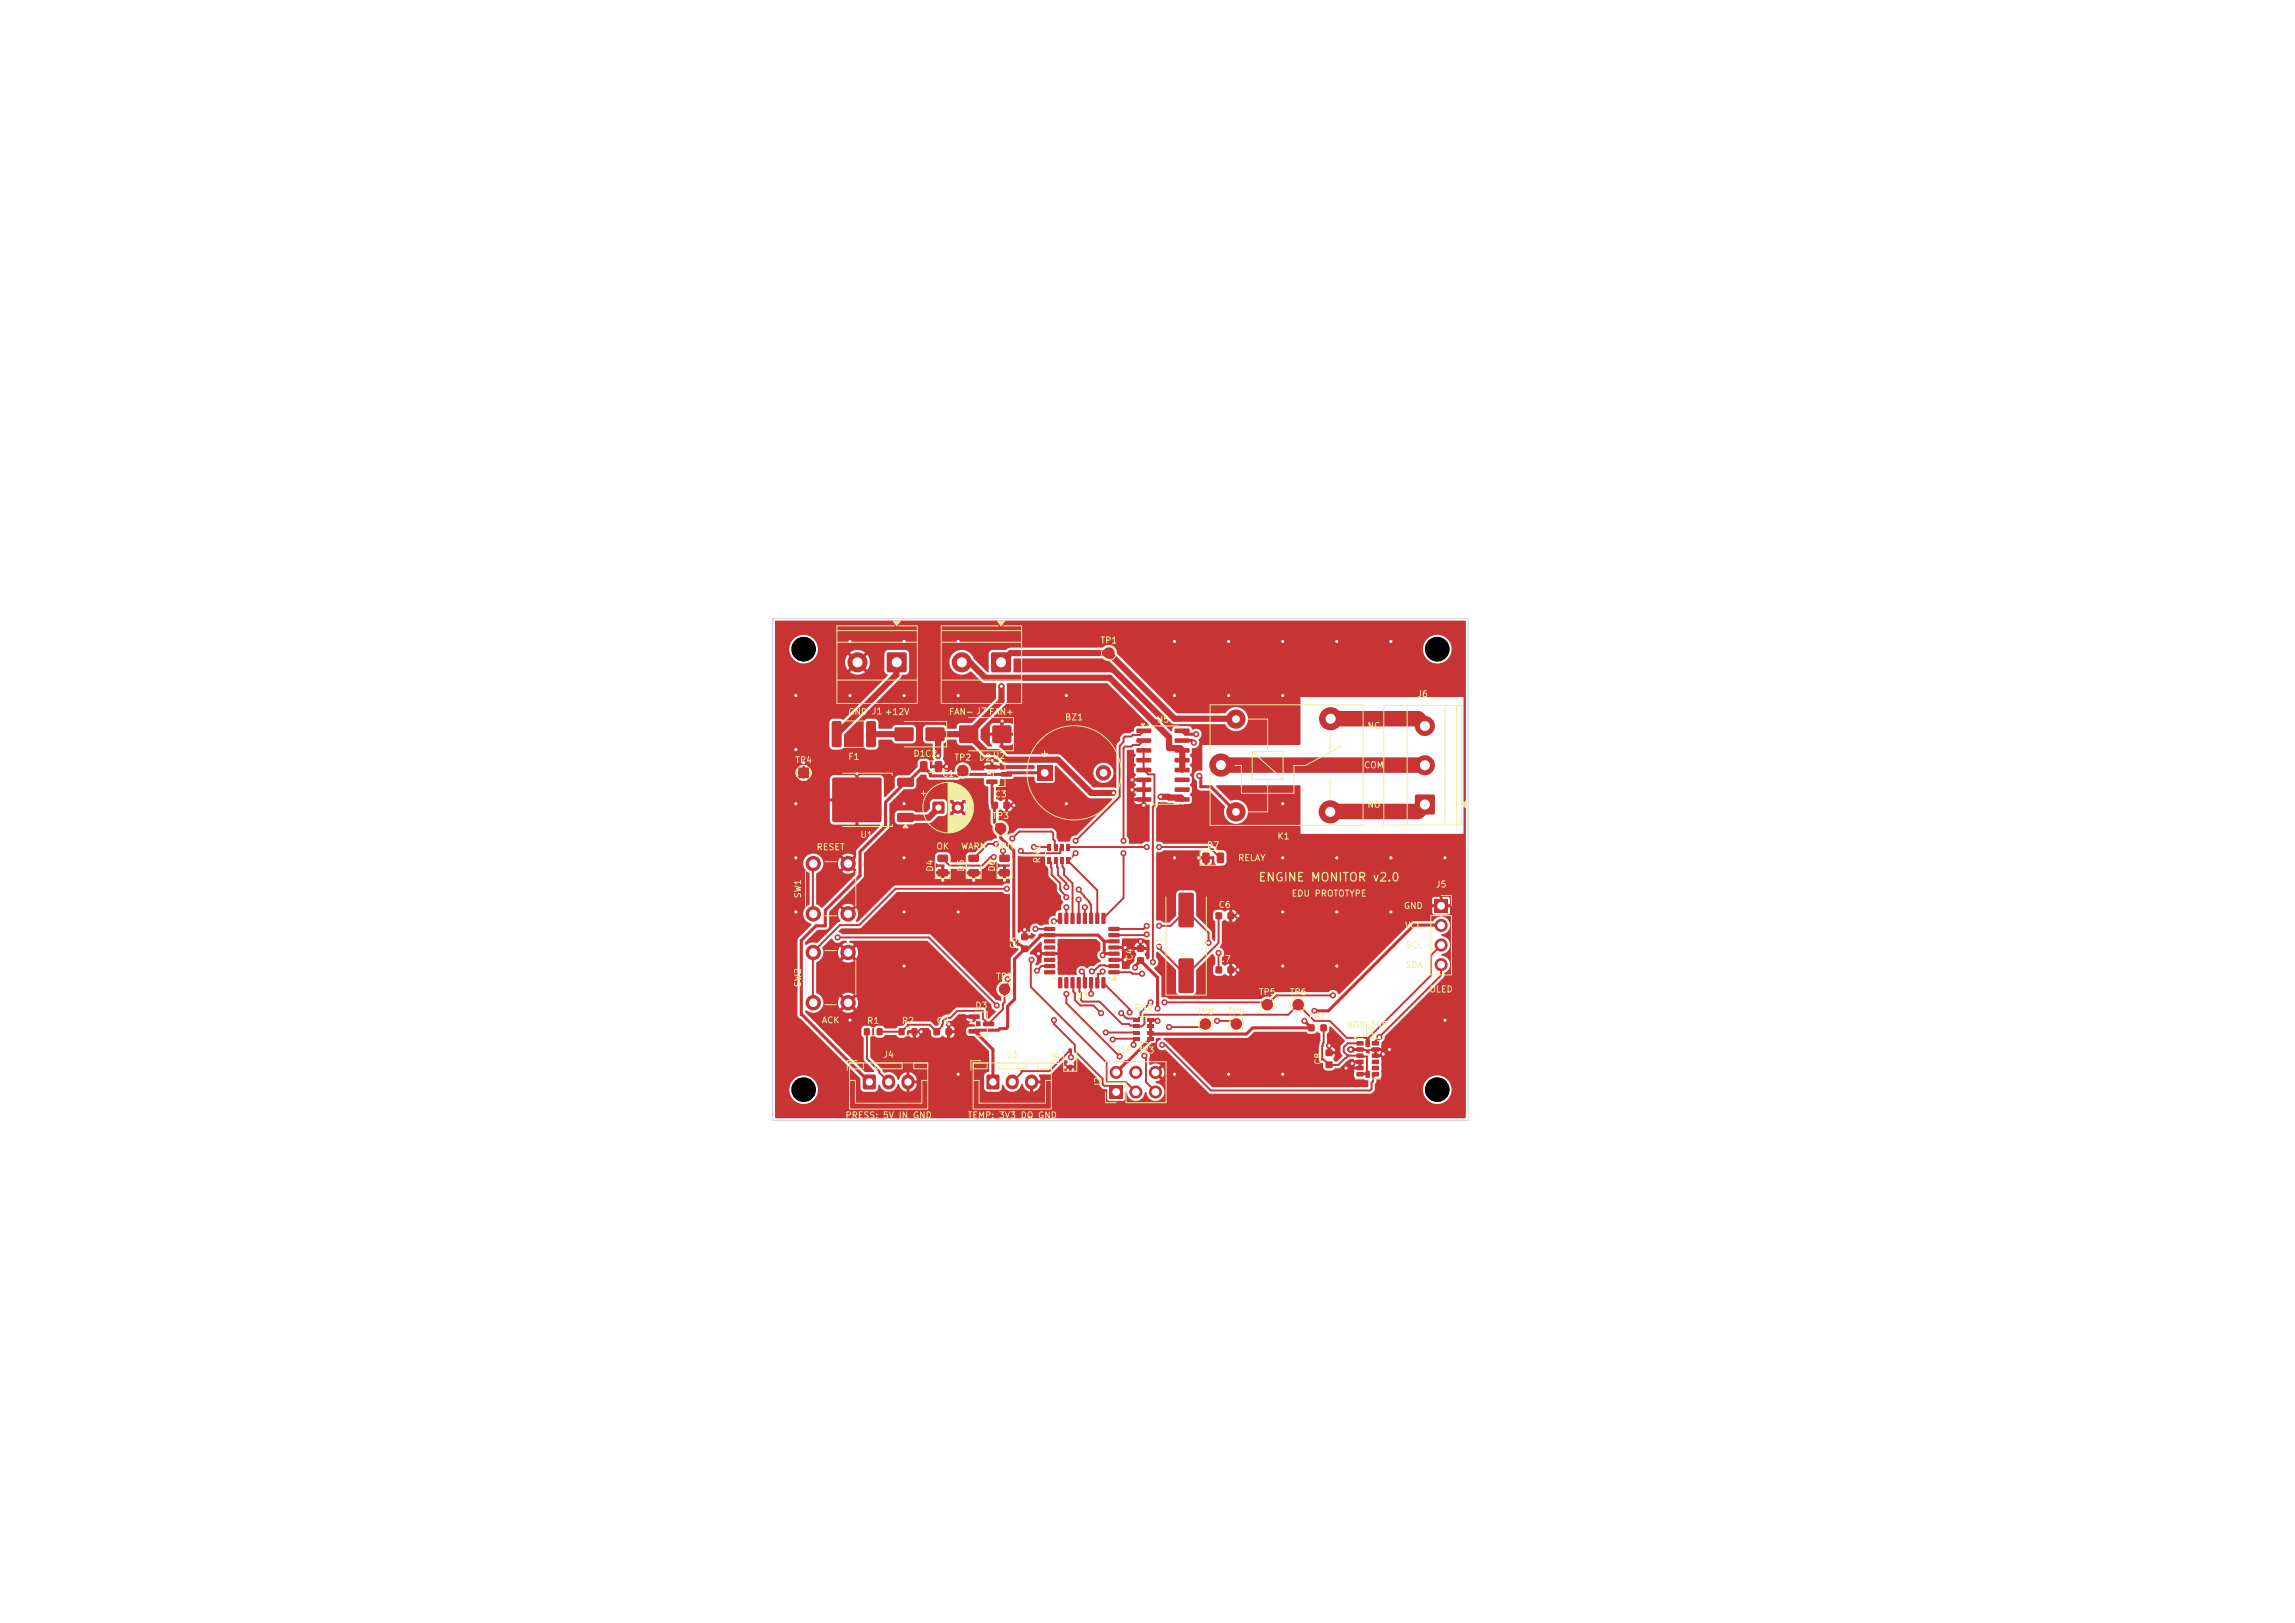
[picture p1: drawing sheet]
<svg xmlns="http://www.w3.org/2000/svg" width="297mm" height="210mm" viewBox="0 0 297 210" stroke-linecap="round" stroke-linejoin="round" font-family="sans-serif">
<defs><g id="words">
<text font-size="1.1" fill="#f2eda1" x="162.8" y="114.3">ENGINE MONITOR v2.0</text>
<text font-size="1" fill="#f2eda1" x="134.5" y="98.2">+</text>
<g font-size=".8" fill="#f2eda1">
<text x="142.3" y="83.5">TP1</text>
<text x="109.7" y="92.7">GND J1 +12V</text>
<text x="122.7" y="92.7">FAN- J7 FAN+</text>
<text x="137.8" y="93.4">BZ1</text>
<text x="149.6" y="93.7">U5</text>
<text x="176.9" y="94.5">NC</text>
<text x="183.3" y="90.4">J6</text>
<text x="102.8" y="99">TP4</text>
<text x="109.7" y="98.5">F1</text>
<text x="118.1" y="98.1">D1C2</text>
<text x="121.8" y="100.7">C1</text>
<text x="123.4" y="98.6">TP2</text>
<text x="126.6" y="98.6">D2</text>
<text x="128.4" y="98.4">U2</text>
<text x="176.4" y="99.6">COM</text>
<text x="128.3" y="106.2">TP3</text>
<text x="128.6" y="103.4">C3</text>
<text x="176.9" y="104.7">NO</text>
<text x="105.6" y="110.2">RESET</text>
<text x="111.3" y="108.6">U1</text>
<text x="121" y="112.9" transform="rotate(-90 121 112.9)">D4</text>
<text x="121.1" y="110.1">OK</text>
<text x="124.3" y="110.1">WARN</text>
<text x="125" y="112.9" transform="rotate(-90 125 112.9)">D5</text>
<text x="128.6" y="110.1">CRIT</text>
<text x="129" y="112.9" transform="rotate(-90 129 112.9)">D6</text>
<text x="134.8" y="111.8" transform="rotate(-90 134.8 111.8)">RN1</text>
<text x="156.1" y="110">D7</text>
<text x="160.1" y="111.6">RELAY</text>
<text x="165.2" y="108.8">K1</text>
<text x="103.9" y="116.3" transform="rotate(-90 103.9 116.3)">SW1</text>
<text x="157.6" y="117.7">C6</text>
<text x="167.1" y="116.2">EDU PROTOTYPE</text>
<text x="181.6" y="117.8">GND</text>
<text x="185.7" y="115">J5</text>
<text x="131.8" y="122.9" transform="rotate(-90 131.8 122.9)">C5</text>
<text x="146.8" y="124.4" transform="rotate(-90 146.8 124.4)">C4</text>
<text x="150.6" y="122.8" transform="rotate(-90 150.6 122.8)">Y1</text>
<text x="157.6" y="124.7">C7</text>
<text x="181.8" y="120.3">VCC</text>
<text x="181.8" y="125.4">SDA</text>
<text x="181.8" y="122.9">SCL</text>
<text x="103.9" y="127.8" transform="rotate(-90 103.9 127.8)">SW2</text>
<text x="126.1" y="130.7">D3</text>
<text x="128.8" y="127">TP7</text>
<text x="139.1" y="129.5">U3</text>
<text x="146.7" y="131">RN2</text>
<text x="154.8" y="131.5">TP8</text>
<text x="158.8" y="131.5">TP9</text>
<text x="162.8" y="129">TP5</text>
<text x="166.8" y="129">TP6</text>
<text x="184.9" y="128.6">OLED</text>
<text x="106.3" y="132.6">ACK</text>
<text x="112.1" y="132.7">R1</text>
<text x="114.2" y="137.1">J4</text>
<text x="116.6" y="132.7">R2</text>
<text x="121.1" y="132.7">C9</text>
<text x="130.2" y="137.1">J3</text>
<text x="137.3" y="137.9" transform="rotate(-90 137.3 137.9)">D8</text>
<text x="144.5" y="136.5">ISP 3V3</text>
<text x="169.3" y="132.2">FB1</text>
<text x="171.2" y="137.9" transform="rotate(-90 171.2 137.9)">C8</text>
<text x="174.3" y="133.2">ADXL345</text>
<text x="176.1" y="134.2">U4</text>
<text x="142.7" y="140.8" transform="rotate(-90 142.7 140.8)">J2</text>
<text x="109.3" y="144.9">PRESS: 5V IN GND</text>
<text x="125.1" y="144.9">TEMP: 3V3 DQ GND</text>
</g>
</g></defs>
<g fill="#c83434">
<path d="M119.1 98.5h.7l.2 .1 .1 1.1-.2 .2h-.6l-.2-.1-.1-1.1z"/>
<path d="M121 98.5h.7l.2 .1 .1 1.1-.2 .2h-.6l-.2-.1-.1-1.1z"/>
<path d="M116.2 105.3l.1-.1h1.8l.2 .2v.8l-.3 .2h-1.8l-.1-.3z"/>
<path d="M107.8 100.7l.1-.1h5.9l.2 .1 .1 .2v5.3l-.1 .1-.2 .1h-5.9l-.1-.1-.1-.1v-5.3z"/>
<path d="M116.2 100.7l.1-.1h1.8l.2 .3v.8l-.3 .1h-1.8l-.1-.2z"/>
<path d="M135.5 111h.5v.8h-.5z"/>
<path d="M136.4 111h.4v.8h-.4z"/>
<path d="M137.2 111h.4v.8h-.4z"/>
<path d="M137.9 111h.6v.8h-.6z"/>
<path d="M137.9 109.2h.6v.8h-.6z"/>
<path d="M137.2 109.2h.4v.8h-.4z"/>
<path d="M136.4 109.2h.4v.8h-.4z"/>
<path d="M135.5 109.2h.5v.8h-.5z"/>
<path d="M128.5 93.9h.1h2h.2l.1 .2v1.8l-.1 .2-.2 .1h-2l-.1-.1-.1-.2v-1.8z"/>
<path d="M124.2 93.9h.1h2h.2l.1 .2v1.8l-.1 .2-.2 .1h-2l-.1-.1-.1-.2v-1.8z"/>
<path d="M185.7 116.4h1.6v1.7h-1.6z"/>
<path d="M127.7 139.1l.2-.1 1.4 .1v.2v1.4v.2l-.2 .1-1.4-.1-.1-.2v-1.4z"/>
<circle cx="156" cy="132.5" r=".75"/>
<circle cx="129.5" cy="107.2" r=".75"/>
<circle cx="186.5" cy="119.7" r=".85"/>
<circle cx="186.5" cy="122.3" r=".85"/>
<circle cx="186.5" cy="124.8" r=".85"/>
</g>
<path d="M131 139.9v.2M133.5 139.9v.2" fill="none" stroke="#c83434" stroke-width="1.7"/>
<g fill="#c83434">
<path d="M111.8 133.1h.7v.8h-.7z"/>
<path d="M113.5 133.1h.7v.8h-.7z"/>
<path d="M134.2 99h2v2h-2z"/>
<path d="M147.1 94.3h1.8l.1 .1v.4l-.1 .1-1.8-.1-.1-.1z"/>
<path d="M147.1 95.6l1.8-.1 .1 .2v.3l-.1 .1h-1.8l-.1-.1z"/>
<path d="M147.1 96.8h1.8l.1 .1v.4l-.1 .1h-1.8l-.1-.2z"/>
<path d="M147.1 98.1h1.8l.1 .1v.4l-.1 .1h-1.8l-.1-.2z"/>
<path d="M147.1 99.4l1.8-.1 .1 .2v.3l-.1 .1h-1.8l-.1-.1z"/>
<path d="M147.1 100.6h1.8l.1 .2v.3l-.1 .1h-1.8l-.1-.1z"/>
<path d="M147.1 101.9h1.8l.1 .1v.4l-.1 .1h-1.8l-.1-.2z"/>
<path d="M147.1 103.2h1.8l.1 .1v.4h-.1h-1.8l-.1-.1z"/>
<path d="M152 103.2h1.9v.1v.4h-.1h-1.7l-.1-.1z"/>
<path d="M152 101.9h1.9v.1v.4l-.1 .1h-1.7l-.1-.2z"/>
<path d="M152 100.6h1.9v.2v.3l-.1 .1h-1.7l-.1-.1z"/>
<path d="M152 99.4l1.9-.1v.2v.3l-.1 .1h-1.7l-.1-.1z"/>
<path d="M152 98.1h1.9v.1v.4l-.1 .1h-1.7l-.1-.2z"/>
<path d="M152 96.8h1.9v.1v.4l-.1 .1h-1.7l-.1-.2z"/>
<path d="M152 95.6l1.9-.1v.2v.3l-.1 .1h-1.7l-.1-.1z"/>
<path d="M152 94.3h1.9v.1v.4l-.1 .1-1.7-.1-.1-.1z"/>
<path d="M152.6 124.1l.2-.1h1.5l.2 .2v4.1l-.2 .2h-1.5l-.3-.2v-4z"/>
<path d="M152.6 115.6l.2-.1h1.5l.2 .2v4.1l-.2 .2h-1.5l-.3-.2v-4z"/>
<path d="M116.3 133.1h.7v.8h-.7z"/>
<path d="M118 133.1h.7v.8h-.7z"/>
<path d="M129.4 112.5h1.1l.2 .2v.6l-.2 .1h-1l-.2-.2z"/>
<path d="M129.4 110.6h1.1l.2 .2v.6l-.2 .2-1-.1-.2-.2z"/>
<path d="M120.7 103.8l.2-.1 1.3 .1v.2v1.2l-.2 .1-1.3-.1-.1-.1z"/>
<path d="M157.3 118.1l.2-.1 .6 .1 .1 .2-.1 .6-.2 .1-.6-.1v-.1z"/>
<path d="M158.9 118.1l.1-.1 .7 .1v.2v.6l-.2 .1-.6-.1-.1-.1z"/>
<path d="M138.3 137.8h.4v.5h-.4z"/>
<path d="M138.3 135.7h.4v.5h-.4z"/>
<path d="M121.4 112.5h1.1l.2 .2v.6l-.2 .1h-1l-.2-.2z"/>
<path d="M121.4 110.6h1.1l.2 .2v.6l-.2 .2-1-.1-.2-.2z"/>
<path d="M119.8 94.2l.2-.1h2l.2 .1v.2v1.4l-.2 .1h-2l-.2-.1-.1-.1z"/>
<path d="M115.8 94.2l.2-.1h2l.2 .1v.2v1.4l-.2 .1h-2l-.2-.1v-.1z"/>
<path d="M146.7 131.8h.8v.5h-.8z"/>
<path d="M146.7 132.6h.8v.4h-.8z"/>
<path d="M146.7 133.4h.8v.4h-.8z"/>
<path d="M146.7 134.2h.8v.5h-.8z"/>
<path d="M148.5 134.2h.8v.5h-.8z"/>
<path d="M148.5 133.4h.8v.4h-.8z"/>
<path d="M148.5 132.6h.8v.4h-.8z"/>
<path d="M148.5 131.8h.8v.5h-.8z"/>
<path d="M132.2 122.4l.2-.1 .6 .1 .1 .2-.1 .6h-.2h-.6l-.1-.2z"/>
<path d="M132.2 120.8h.2h.6l.1 .2-.1 .6-.2 .1-.6-.1-.1-.1z"/>
<path d="M128.3 103.8l.2-.1 .6 .1 .1 .2-.1 .6-.2 .1-.6-.1v-.1z"/>
<path d="M129.9 103.8l.2-.1 .6 .1v.2v.6l-.2 .1-.6-.1-.1-.1z"/>
<path d="M175.6 134.7h.8l.1 .2v.3l-.2 .1h-.7l-.1-.1z"/>
<path d="M175.6 135.5h.8l.1 .2v.3l-.2 .1h-.7l-.1-.1z"/>
<path d="M175.6 136.3h.8l.1 .2v.3l-.2 .1h-.7l-.1-.1z"/>
<path d="M175.6 137.1h.8l.1 .2v.3l-.2 .1h-.7l-.1-.1z"/>
<path d="M175.6 137.9h.8l.1 .2v.3l-.2 .1h-.7l-.1-.1z"/>
<path d="M175.6 138.7h.8l.1 .2v.3l-.2 .1h-.7l-.1-.1z"/>
<path d="M176.7 138.6l.4-.1 .2 .1v.7l-.1 .2h-.4l-.1-.1z"/>
<path d="M177.6 138.7h.8l.1 .2v.3l-.2 .1h-.7l-.1-.1z"/>
<path d="M177.6 137.9h.8l.1 .2v.3l-.2 .1h-.7l-.1-.1z"/>
<path d="M177.6 137.1h.8l.1 .2v.3l-.2 .1h-.7l-.1-.1z"/>
<path d="M177.6 136.3h.8l.1 .2v.3l-.2 .1h-.7l-.1-.1z"/>
<path d="M177.6 135.5h.8l.1 .2v.3l-.2 .1h-.7l-.1-.1z"/>
<path d="M177.6 134.7h.8l.1 .2v.3l-.2 .1h-.7l-.1-.1z"/>
<path d="M176.7 134.6l.4-.1 .2 .1v.7l-.1 .2h-.4l-.1-.1z"/>
<path d="M114.8 84.5l.2-.1h2.1l.2 .1 .1 .2v2.1l-.1 .1-.2 .1h-2.1l-.2-.1-.1-.1v-2.1z"/>
<path d="M125.4 131.3h1.3l.1 .1v.4l-.2 .1-1.2-.1-.1-.1z"/>
<path d="M125.4 133.2h1.3l.1 .1v.4l-.2 .1-1.2-.1-.1-.1z"/>
<path d="M127.2 132.2h1.4l.1 .2v.3l-.2 .1h-1.2l-.1-.1z"/>
<path d="M171.6 137.4l.1-.1 .7 .1 .1 .2-.1 .6h-.2h-.6l-.1-.2z"/>
<path d="M171.6 135.8h.1h.7l.1 .2-.1 .6-.2 .1-.6-.1-.1-.1z"/>
<path d="M127.7 99h1.3l.1 .1v.4l-.2 .1-1.2-.1-.1-.1z"/>
<path d="M127.7 100.9h1.3l.1 .1v.4l-.2 .1-1.2-.1-.1-.1z"/>
<path d="M129.5 99.9h1.4l.1 .2v.3l-.2 .1h-1.2l-.1-.1z"/>
<path d="M157.3 125.1l.2-.1 .6 .1 .1 .2-.1 .6-.2 .1-.6-.1v-.1z"/>
<path d="M158.9 125.1l.1-.1 .7 .1v.2v.6l-.2 .1-.6-.1-.1-.1z"/>
<path d="M111.7 139.1l.2-.1 1.4 .1v.2v1.4v.2l-.2 .1-1.4-.1-.1-.2v-1.4z"/>
<circle cx="164" cy="130" r=".75"/>
<circle cx="142.8" cy="100" r="1"/>
<circle cx="168" cy="130" r=".75"/>
<circle cx="104" cy="100" r=".75"/>
<circle cx="124" cy="104.5" r=".8"/>
<circle cx="105.2" cy="129.7" r="1"/>
<circle cx="105.2" cy="123.2" r="1"/>
<circle cx="109.8" cy="129.7" r="1"/>
<circle cx="109.8" cy="123.2" r="1"/>
<circle cx="143.5" cy="84.5" r=".75"/>
<circle cx="160" cy="132.5" r=".75"/>
<circle cx="158" cy="99" r="1.5"/>
<circle cx="159.9" cy="105" r="1.25"/>
<circle cx="172.1" cy="105" r="1.5"/>
<circle cx="172.2" cy="93" r="1.5"/>
<circle cx="159.9" cy="93" r="1.25"/>
<circle cx="111" cy="85.7" r="1.3"/>
<circle cx="130" cy="128" r=".75"/>
<circle cx="124.6" cy="99.7" r=".75"/>
<circle cx="105.2" cy="118.2" r="1"/>
<circle cx="105.2" cy="111.7" r="1"/>
<circle cx="109.8" cy="118.2" r="1"/>
<circle cx="109.8" cy="111.7" r="1"/>
</g>
<path d="M115 139.9v.2M117.5 139.9v.2" fill="none" stroke="#c83434" stroke-width="1.7"/>
<g fill="#c83434">
<path d="M183.2 102.9l.1-.1h2.2l.1 .1 .1 .2v2.1l-.1 .1-.1 .1h-2.2l-.1-.1-.1-.1v-2.1z"/>
<path d="M143.5 125.6l1.3-.1 .1 .5-.1 .1h-1.3l-.1-.2z"/>
<path d="M143.5 124.8l1.3-.1 .1 .5-.1 .1h-1.3l-.1-.2z"/>
<path d="M143.5 124l1.3-.1 .1 .5-.1 .1h-1.3l-.1-.2z"/>
<path d="M143.5 123.2l1.3-.1 .1 .5-.1 .1h-1.3l-.1-.2z"/>
<path d="M143.5 122.4l1.3-.1 .1 .5-.1 .1h-1.3l-.1-.2z"/>
<path d="M143.5 121.6l1.3-.1 .1 .5-.1 .1h-1.3l-.1-.2z"/>
<path d="M143.5 120.8l1.3-.1 .1 .5-.1 .1h-1.3l-.1-.2z"/>
<path d="M143.5 120l1.3-.1 .1 .5-.1 .1h-1.3l-.1-.2z"/>
<path d="M142.6 118.1h.3l.2 .1v1.2l-.1 .2-.5-.1z"/>
<path d="M141.8 118.1h.3l.2 .1v1.2l-.1 .2-.5-.1z"/>
<path d="M141 118.1h.3l.2 .1v1.2l-.1 .2-.5-.1z"/>
<path d="M140.2 118.1h.3l.2 .1v1.2l-.1 .2-.5-.1z"/>
<path d="M139.4 118.1h.3l.2 .1v1.2l-.1 .2-.5-.1z"/>
<path d="M138.6 118.1h.3l.2 .1v1.2l-.1 .2-.5-.1z"/>
<path d="M137.8 118.1h.3l.2 .1v1.2l-.1 .2-.5-.1z"/>
<path d="M137 118.1h.3l.2 .1v1.2l-.1 .2-.5-.1z"/>
<path d="M135.1 120l1.4-.1 .1 .5-.2 .1h-1.2l-.1-.2z"/>
<path d="M135.1 120.8l1.4-.1 .1 .5-.2 .1h-1.2l-.1-.2z"/>
<path d="M135.1 121.6l1.4-.1 .1 .5-.2 .1h-1.2l-.1-.2z"/>
<path d="M135.1 122.4l1.4-.1 .1 .5-.2 .1h-1.2l-.1-.2z"/>
<path d="M135.1 123.2l1.4-.1 .1 .5-.2 .1h-1.2l-.1-.2z"/>
<path d="M135.1 124l1.4-.1 .1 .5-.2 .1h-1.2l-.1-.2z"/>
<path d="M135.1 124.8l1.4-.1 .1 .5-.2 .1h-1.2l-.1-.2z"/>
<path d="M135.1 125.6l1.4-.1 .1 .5-.2 .1h-1.2l-.1-.2z"/>
<path d="M137 126.5l.3-.1 .2 .1v1.3l-.1 .1-.5-.1z"/>
<path d="M137.8 126.5l.3-.1 .2 .1v1.3l-.1 .1-.5-.1z"/>
<path d="M138.6 126.5l.3-.1 .2 .1v1.3l-.1 .1-.5-.1z"/>
<path d="M139.4 126.5l.3-.1 .2 .1v1.3l-.1 .1-.5-.1z"/>
<path d="M140.2 126.5l.3-.1 .2 .1v1.3l-.1 .1-.5-.1z"/>
<path d="M141 126.5l.3-.1 .2 .1v1.3l-.1 .1-.5-.1z"/>
<path d="M141.8 126.5l.3-.1 .2 .1v1.3l-.1 .1-.5-.1z"/>
<path d="M142.6 126.5l.3-.1 .2 .1v1.3l-.1 .1-.5-.1z"/>
<path d="M120.8 133.1l.2-.1 .6 .1 .1 .2-.1 .6-.2 .1-.6-.1v-.1z"/>
<path d="M122.4 133.1l.1-.1 .7 .1v.2v.6l-.2 .1-.6-.1-.1-.1z"/>
<path d="M125.4 112.5h1.1l.2 .2v.6l-.2 .1h-1l-.2-.2z"/>
<path d="M125.4 110.6h1.1l.2 .2v.6l-.2 .2-1-.1-.2-.2z"/>
<path d="M107.7 93.4l1-.1 .2 .2v3l-.1 .2h-.9l-.3-.2v-2.9z"/>
<path d="M112.1 93.4l1-.1 .3 .2v3l-.2 .2h-.9l-.2-.2v-2.9z"/>
<path d="M147.2 123.9l.2-.1 .6 .1 .1 .2-.1 .6h-.2h-.6l-.1-.2z"/>
<path d="M147.2 122.3h.2h.6l.1 .2-.1 .6-.2 .1-.6-.1-.1-.1z"/>
<path d="M169.3 132.6h.8v.8h-.8z"/>
<path d="M170.9 132.6h.8v.8h-.8z"/>
<path d="M155.6 110.4l.7-.1 .2 .2 .1 1-.2 .2h-.6l-.2-.2z"/>
<path d="M157.5 110.4l.7-.1 .2 .2v1l-.1 .2h-.6l-.2-.2z"/>
<path d="M128.3 84.5l.2-.1h2.1l.2 .1v.2v2.1v.1l-.2 .1h-2.1l-.2-.1-.1-.1v-2.1z"/>
<path d="M143.6 140.5h1.7v1.7h-1.7z"/>
<circle cx="184.4" cy="99" r="1.3"/>
<circle cx="184.4" cy="93.9" r="1.3"/>
<circle cx="124.5" cy="85.7" r="1.3"/>
<circle cx="144.4" cy="138.8" r=".85"/>
<circle cx="147" cy="141.3" r=".85"/>
<circle cx="147" cy="138.8" r=".85"/>
<circle cx="149.5" cy="141.3" r=".85"/>
<circle cx="149.5" cy="138.8" r=".85"/>
<circle cx="175" cy="137.6" r=".4"/>
<circle cx="160.2" cy="125.5" r=".4"/>
<circle cx="117" cy="104" r=".4"/>
<circle cx="145.6" cy="122.6" r=".4"/>
<circle cx="159" cy="90" r=".4"/>
<circle cx="180" cy="111" r=".4"/>
<circle cx="132.6" cy="120.3" r=".4"/>
<circle cx="152" cy="139" r=".4"/>
<circle cx="124" cy="90" r=".4"/>
<circle cx="187" cy="132" r=".4"/>
<circle cx="103" cy="97" r=".4"/>
<circle cx="173" cy="125" r=".4"/>
<circle cx="110.9" cy="100.1" r=".4"/>
<circle cx="124" cy="118" r=".4"/>
<circle cx="110" cy="83" r=".4"/>
<circle cx="138" cy="90" r=".4"/>
<circle cx="128.4" cy="98.4" r=".4"/>
<circle cx="103" cy="111" r=".4"/>
<circle cx="180" cy="118" r=".4"/>
<circle cx="117" cy="90" r=".4"/>
<circle cx="166" cy="104" r=".4"/>
<circle cx="166" cy="111" r=".4"/>
<circle cx="155.1" cy="111" r=".4"/>
<circle cx="130" cy="113.9" r=".4"/>
<circle cx="137.8" cy="138.1" r=".4"/>
<circle cx="159" cy="139" r=".4"/>
<circle cx="129.7" cy="93.3" r=".4"/>
<circle cx="179" cy="136.4" r=".4"/>
<circle cx="148" cy="104.2" r=".4"/>
<circle cx="187" cy="111" r=".4"/>
<circle cx="126" cy="113.9" r=".4"/>
<circle cx="103" cy="90" r=".4"/>
<circle cx="117" cy="125" r=".4"/>
<circle cx="166" cy="118" r=".4"/>
<circle cx="103" cy="104" r=".4"/>
<circle cx="166" cy="125" r=".4"/>
<circle cx="146.5" cy="102.2" r=".4"/>
<circle cx="131.2" cy="104.2" r=".4"/>
<circle cx="117" cy="111" r=".4"/>
<circle cx="180" cy="83" r=".4"/>
<circle cx="126.1" cy="132.4" r=".4"/>
<circle cx="179.8" cy="135.8" r=".4"/>
<circle cx="110" cy="132" r=".4"/>
<circle cx="173" cy="111" r=".4"/>
<circle cx="122" cy="113.9" r=".4"/>
<circle cx="174.8" cy="135.8" r=".4"/>
<circle cx="173" cy="118" r=".4"/>
<circle cx="152" cy="111" r=".4"/>
<circle cx="166" cy="90" r=".4"/>
<circle cx="122.8" cy="132.5" r=".4"/>
<circle cx="117" cy="118" r=".4"/>
<circle cx="152" cy="83" r=".4"/>
<circle cx="172" cy="135.3" r=".4"/>
<circle cx="146.5" cy="100.9" r=".4"/>
<circle cx="104" cy="98.7" r=".4"/>
<circle cx="174.2" cy="138.2" r=".4"/>
<circle cx="134.4" cy="123.4" r=".4"/>
<circle cx="103" cy="118" r=".4"/>
<circle cx="117" cy="83" r=".4"/>
<circle cx="166" cy="83" r=".4"/>
<circle cx="119.2" cy="133.5" r=".4"/>
<circle cx="160.2" cy="118.5" r=".4"/>
<circle cx="145.6" cy="124.2" r=".4"/>
<circle cx="173" cy="83" r=".4"/>
<circle cx="147.6" cy="121.8" r=".4"/>
<circle cx="159" cy="83" r=".4"/>
<circle cx="152" cy="90" r=".4"/>
<circle cx="166" cy="139" r=".4"/>
<circle cx="110" cy="90" r=".4"/>
<circle cx="124" cy="83" r=".4"/>
<circle cx="124" cy="139" r=".4"/>
<circle cx="122.5" cy="99.2" r=".4"/>
<circle cx="138" cy="104" r=".4"/>
<circle cx="121.4" cy="97.8" r=".4"/>
<circle cx="129.6" cy="88.8" r=".4"/>
<circle cx="144.1" cy="102.6" r=".4"/>
<circle cx="150.2" cy="103.1" r=".4"/>
<circle cx="140.4" cy="117.4" r=".4"/>
<circle cx="138" cy="116.1" r=".4"/>
<circle cx="139.6" cy="116.4" r=".4"/>
<circle cx="138" cy="114.8" r=".4"/>
<circle cx="139.2" cy="110.4" r=".4"/>
<circle cx="139.2" cy="108.8" r=".4"/>
<circle cx="148.4" cy="109.6" r=".4"/>
<circle cx="150" cy="109.6" r=".4"/>
<circle cx="132.1" cy="110.1" r=".4"/>
<circle cx="129.8" cy="110.1" r=".4"/>
<circle cx="131" cy="108.5" r=".4"/>
<circle cx="128.9" cy="109.2" r=".4"/>
<circle cx="128.6" cy="110.9" r=".4"/>
<circle cx="133.8" cy="109.6" r=".4"/>
<circle cx="141.2" cy="128.6" r=".4"/>
<circle cx="151.3" cy="132.9" r=".4"/>
<circle cx="149.8" cy="130.5" r=".4"/>
<circle cx="142.7" cy="123.6" r=".4"/>
<circle cx="170.1" cy="130.8" r=".4"/>
<circle cx="149.8" cy="132.1" r=".4"/>
<circle cx="146.9" cy="125.2" r=".4"/>
<circle cx="168.8" cy="132.1" r=".4"/>
<circle cx="142.5" cy="131.1" r=".4"/>
<circle cx="145.1" cy="131.1" r=".4"/>
<circle cx="150.7" cy="129.7" r=".4"/>
<circle cx="172.5" cy="128.8" r=".4"/>
<circle cx="178.5" cy="134.2" r=".4"/>
<circle cx="148.9" cy="129.7" r=".4"/>
<circle cx="143.1" cy="133.6" r=".4"/>
<circle cx="141.3" cy="125.7" r=".4"/>
<circle cx="138.6" cy="136.8" r=".4"/>
<circle cx="130.4" cy="126.7" r=".4"/>
<circle cx="134.2" cy="125.6" r=".4"/>
<circle cx="154.5" cy="96.1" r=".4"/>
<circle cx="145.4" cy="110.4" r=".4"/>
<circle cx="145.4" cy="108.8" r=".4"/>
<circle cx="149.2" cy="124.5" r=".4"/>
<circle cx="147.8" cy="126" r=".4"/>
<circle cx="154.8" cy="95" r=".4"/>
<circle cx="155.2" cy="100.4" r=".4"/>
<circle cx="148.4" cy="120.9" r=".4"/>
<circle cx="150" cy="122.5" r=".4"/>
<circle cx="148.4" cy="119.8" r=".4"/>
<circle cx="156.4" cy="122" r=".4"/>
<circle cx="150" cy="119.8" r=".4"/>
<circle cx="157.7" cy="123.3" r=".4"/>
<circle cx="139.6" cy="115.1" r=".4"/>
<circle cx="130.3" cy="115" r=".4"/>
<circle cx="140" cy="125.7" r=".4"/>
<circle cx="148.1" cy="136.6" r=".4"/>
<circle cx="144" cy="134.5" r=".4"/>
<circle cx="129" cy="130.1" r=".4"/>
<circle cx="108.4" cy="121.3" r=".4"/>
<circle cx="146.7" cy="135.2" r=".4"/>
<circle cx="142.7" cy="125.7" r=".4"/>
<circle cx="157.5" cy="132.1" r=".4"/>
<circle cx="150.4" cy="135.2" r=".4"/>
<circle cx="146.2" cy="131" r=".4"/>
<circle cx="138" cy="117.4" r=".4"/>
<circle cx="138" cy="128.6" r=".4"/>
<circle cx="144.9" cy="136.7" r=".4"/>
<circle cx="136.4" cy="119.2" r=".4"/>
<circle cx="136.4" cy="132" r=".4"/>
<circle cx="134" cy="120.2" r=".4"/>
<circle cx="133.5" cy="124.2" r=".4"/>
</g>
<g fill="none" stroke="#c83434" stroke-width=".4">
<path d="M119.5 99.2l.9 .9v.3h3.5l.7-.7 .5 .5h5.1M119.5 99.2h.1M119.5 99.2l-2 2h-.3M153 94.6l.4 .4h1.4M153 95.8h1.2l.3 .3M117.2 101.2l-2.6 2.6v3.1l-3.3 3.3v3.1l-4.5 4.5v2h-1.2l-1.9 1.9v9.6h.1l8.7 8.7M117.2 101.2h.1M128.4 101.2v2.7l.3 .3M128.7 104.2v2.2l.8 .8v1.2l1.7 1.7v11.3l.4 .4v.4h.4l.6 .6M128.7 104.2h.1M135.2 100h-4.8l-.2 .2M155.2 100.4l.2 .2v1.2h1.3l3.2 3.3"/>
<path d="M186.5 119.7h-3.5l-11.1 11.1h-1.8M126.1 133.4l2.4 2.4v4.2M126.1 133.4v.1M132.6 122.8l-1.3 1.3v5.2l-.9 .9v2.7l-.2 .2h-.8l-.2 .2h-3l-.1 .1M132.6 122.8h.1M142.9 121.8h1.3M142.9 121.8l-.8-.8h-7.5v.2l-1.6 1.6h-.4M142.9 123.4h1.3M142.9 121.8v1.6M142.9 123.4l-.2 .2M147.6 124.3l2.2 2.2v4M147.6 124.3l-.7 .7v.2"/>
<path d="M147.6 124.3h.1M149.8 132.1l-.1-.1h-.8v2.4l-3 3h-.3v.2l-1.2 1.2M168.8 132.1l.9 .9M169.7 133h-7.6l-.8 .8h-12.2l-.2-.2"/>
</g>
<g fill="none" stroke="#c83434" stroke-width=".25">
<path d="M104 98.7v1.3M121.4 99.2h1.1M128.4 98.4v.9M129.7 93.3v1.7M148 97.1v2.5M148 99.6l.6 .6h.8v4l-.2 .2v20.1M148 99.6h.1M148 94.6l-.5 .5h-.9l-.2 .2h-.8l-.2 .2v.5l-.5 .5v6.6l-5.7 5.7M148 95.8l-.6 .6h-.8l-.2 .2h-.8l-.2 .2v12M148 98.4h.1M148 97.1h.1M105.2 111.8v6.5"/>
<path d="M110.9 100.1v3.4M122 112.9v1M126 112.9v1M128.6 110.9h-.4l-1.1 1.1h-4.2l-.9-.9M128.9 109.2h-1l-1.9 1.9M129.8 110.1v.8l.2 .2M130 112.9v1M130.3 104.2h.9M130.3 115h-14.4l-4.7 4.7h-2.5l-3.5 3.5M131 108.5l.9-.9h4.2l.2 .2v.8l.2 .2v.7l.1 .1M133.8 109.6h2M135.8 111.4l.2 .2 .1 1.6 1.1 1.1v.8l.8 1"/>
<path d="M136.6 111.4l.2 .2 .1 1.6 1.1 1.1v.5M137.2 118.8l-.4 .4h-.4M137.4 109.6l-.2 .2v.6h-4.8l-.3-.3M137.4 111.4l.1 .1v.7l.2 .2v.8l1.1 1.1v4.5M138 117.4v1.4M138.2 109.6h10.2M139.2 110.4l-1 1 3.8 3.8v3.6M139.6 115.1v.1l1.3 1.4 .3 .5v1.7M139.6 116.4v2.4M140.4 117.4v1.4M145.4 110.4v5.8l-2.6 2.6M146.5 100.9h1.5"/>
<path d="M148 100.9h.1M148 103.4v.8M148 102.2h-1.5M148.4 119.8l-.4 .4h-3.8M150 109.6h6.5l.3 .3h.2v.2l.9 .9M153.5 117.8h.1M153.5 117.8l2.9 2.9v1.3M153.5 117.8l-2 2h-1.5M155.1 111h1M157.7 118.5v3.5l-4.2 4.2M159.3 118.5h.9M105.2 123.2v.1"/>
<path d="M105.2 123.2v6.6M108.4 121.3h11.8l8.8 8.8M112.2 133.5v3.5l1.6 1.6v.2l1.2 1.2M113.8 133.5h2.9l.8-.8v-.1h2.8l.9 .9M118.3 133.5h.9M121.2 133.5h.1M122.8 132.5v1M126.1 131.6v.8M127.9 132.5l-.7-.7v-1h-3.3l-.9 .9a.85 .85 0 0 0-.9 .4l-.1 .1-.1 .6-.7 .7M127.9 132.5h.1M130.4 126.7v.9l-.4 .4v1.7l-.2 .2v.7l-1.9 1.9M132.6 120.3v.9"/>
<path d="M133.5 124.2v.4l-.1 .1v3l9.8 9.8v2.5h2.5l1.3 1.3M134 120.2h1.8M134.4 123.4h1.4M135.8 125h-1l-.6 .6M136.4 132v.5l2.7 2.7v.8l3.6 3.6v.7l.2 .2h.7l.8 .8M138 128.6v1.2l6.9 6.9M138.5 135.9v.1M138.5 138.1h-.7M138.5 135.9l-2.7 2.7h-3.6v.2l-1.2 1.2M138.5 135.9l.1 .1v.8M138.8 127.2l.1 .1v1l.2 .2v.9l.7 .7h1.7l1 1M140 125.7l.3 .3v1.1l.1 .1"/>
<path d="M141.2 127.2v1.4M142.7 125.7l-.3 .3h-.3v1.1l-.1 .1M142.8 127.2l3.4 3.4v.4M143.1 133.6h4M144 134.5l.1-.1h3l-.4 .4v.4M144.2 124.2h1.4M144.2 122.6h1.4M144.2 125.8h2.1l.3 .2h1.2M144.2 125l-1.8-.1-.9 .8h-.2M147.6 121.8v.9M148.1 136.6l.2 .2v3.2l1.2 1.3M148.4 120.9l-.1 .1h-4.1"/>
<path d="M148.9 129.7l-1.3 1.3v.5l-.5 .5-.2-.2a1.67 1.67 0 0 1-1.8-.7M150 122.5v.2l3.5 3.5M150.4 135.2h.4l5.9 5.9h20.6l.2-.2v-.8l.2-.2v-.6l.3-.3M153.5 126.2v.1M156 132.5l-.4 .4h-4.3M157.5 132.1h2.1l.4 .4M157.7 123.3v2.2M159.3 125.5h.9M171.3 133v1.9l-.2 .5v1.7h.2l.7 .7M172 135.3v.9M172 137.8h.1M172.5 128.8h-7.3l-1.2 1.2-.3-.3h-13"/>
<path d="M174.2 138.2h1.8M174.5 136.6l2.4 .1v2.2h-.8l-.1 .1h1M174.5 136.6l-1.3 1.2h-1.2M174.8 135.8h1.2M176 137.4h-.8l-.2 .2M176 135h-1.6l-.5 .5v.6l.6 .5M178 135.8h1.8M179 136.4l-.2 .2h-.8M186.5 122.3l-1.3 1.3v2.6l-8.1 8.1v.6l-.1 .1-.1-.1v-.6h-2.6l-2.2-2.2h-2l-2.1-2.1-1.3 1.3h-18.6v1.2l-.3 .3-1.5-.1-.2-.2h-.9l-2.9-2.9h-2.2l-.2-.2v-.9l-.2-.2v-1l-.1-.1M186.5 122.3h.1M186.5 124.8v1.4l-8.5 8.5v.3"/>
</g>
<g fill="none" stroke="#c83434" stroke-width=".6">
<path d="M108.3 95h.1M112.7 95h.1M116 85.7h.1M124.5 85.7h.1M125.3 95h.1M129.5 85.7h.1M153 97.1h.1M153 98.4h.1M153 99.6h.1M159.9 93v.1M184.4 93.9h.1M184.4 99h.1"/>
<path d="M117.2 105.8h.1M121.4 104.5h.1M153 103.4h.1M172.2 105v.1"/>
</g>
<path d="M112.7 95h4.3M116 85.7v1.6l-7.7 7.7M124.5 85.7h1l2 2h16.1l5.8 5.8h.3v.3l1.6 1.6v1.4h1.4l.3 .3v2.5M125.3 95h-4.3l.4 .4v2.4M125.3 95l2.3 2.3h1.4l1.1 1h6.8l4.3 4.3h2.9M129.6 88.8v1.9l-4.3 4.3M129.6 85.7l1.2-1.2h12.7l8.5 8.5h7.9M121.5 104.5l-1.3 1.3h-3M150.2 103.1l2.6 .1 .2 .2" fill="none" stroke="#c83434" stroke-width=".8"/>
<path d="M158 99h26.4M172.2 93h11.3l.9 .9M184.4 104.1l-.9 .9h-11.3" fill="none" stroke="#c83434" stroke-width="2"/>
<g fill="#c83434">
<path d="M150.6 134.4l10.8-.1 .2-.1 .8-.7h6.6l.5 .3a.91 .91 0 0 0 .8-.2l.1-.1a.33 .33 0 0 1 .4 .2l.1 1-.2 .6v1.9a.63 .63 0 0 0 .5 .4v.5l.2 .3 .2 .1h.7l.5-.3h.6l.6-.6h1.2v.4h.6v-.4h-1.8l.7-.6h.5v.2h.7l.1 .2 .2 .1v.6l-.2 .1-.1 .2h-.7v.8a.45 .45 0 0 0 .4 .4h.8l.7 .2v.8l-20.2 .1-5.8-5.8-.5-.4z"/>
<path d="M172 132.9l.2-.1 1.8 1.9-.5 .7v.8l.2 .4-.6 .7a.41 .41 0 0 1-.6-.4l.2-.2 .1-.3h-.7l-.3-.4h1a.52 .52 0 0 0-.6-.5v.5h-.4l-.1-.5a.36 .36 0 0 1 0-.5v-1.2l.3-.4z"/>
<path d="M108.6 120.4l.3-.3h2.4l.2-.1 4.6-4.6 13.7 .1a.94 .94 0 0 0 .9 .2v5.8l.4 .6a.56 .56 0 0 0 .7 .6v.2l-1 1v2l-.1 .1a.76 .76 0 0 0-.8 .2 .76 .76 0 0 0-.2 .7 1.15 1.15 0 0 0-.7 1 1.15 1.15 0 0 0 .6 1.1l-.1 .5-.6-.1-8.5-8.5h-11.4l-.4-.3z"/>
<path d="M133.4 123.1l1.3-1.2h.1l.1 .3-.1 1h2.1l-.1-1 .1-.6 .1-.1h4.8l.6 .5v.9a.82 .82 0 0 0 .1 1.4l-.1 .2-.5 .2-.3 .3a1.11 1.11 0 0 0-1 .3 .73 .73 0 0 0-1-.2 .73 .73 0 0 0-.2 1l-.2 .1h-1.6l-.7-.1-.1-.7 .1-1.8h-2.1v.9l-.5 .4a.21 .21 0 0 1-.2 0 .21 .21 0 0 1-.1-.2 .72 .72 0 0 0 .1-.8 .72 .72 0 0 0-.8-.4l-.1-.1z"/>
<path d="M144.2 122.5l1-.1v-.9l.1-.1h2.6l.4 .2h.4l.1 .1v2.2a.25 .25 0 0 1-.2 .2 .25 .25 0 0 1-.2 0l-.1-.3-.2-.3 .2-.3 .1-.3h-1.6l.1 .3 .2 .3-.2 .3-.2 .7a1.03 1.03 0 0 0-.6 .9h-.8l-.2-.8 .1-.2-1-.1v-.3h1v-1.2h-1v-.3h4.2a.52 .52 0 0 0-.6-.5v.5h-.4v-.5l-.4 .1-.2 .4z"/>
<path d="M117 102.2l1.3-.1 .3-.4v-.9l.6-.6h.6l.1 .1a.51 .51 0 0 0 .4 .6h3.7l.3-.2h2.9l.1 .1v.6a.63 .63 0 0 0 .6 .4v2.2l.1 .6 .2 .3v1.6l.3 .4a1.24 1.24 0 0 0 .5 1.3l-.1 .3-.3 .1-.3 .2-.7 .1-1.3 1.3-.8 .1a.53 .53 0 0 0-.5 .5v.6l-.1 .2h-1.8l-.1-.8a.53 .53 0 0 0-.5-.5h-1.2l-.3 .4v.6a.53 .53 0 0 0 .5 .6h.6h.1v.8h.8v-.2l.1-.1h1.8l.1 .1v.2h2h2.8v-.6l-.5 .1-.2 .2-.1 .3h-2v-.3l.4-.1 .7-.7h.6a.38 .38 0 0 1 .6 .2l1.2 .1a.16 .16 0 0 1 .2 .1 .16 .16 0 0 1-.2 .1h-.3v1.6l.5 .1v.4l-.2 .1a.82 .82 0 0 0-.8 .3h-13.9l-.2 .1-4.5 4.5-.3 .1-.1-.2a1.34 1.34 0 0 0 .1-1.6l-.5 .5-.3-.3 .5-.5-.1-.1a1.29 1.29 0 0 0-1.4 .1l.5 .5-.3 .3-.5-.5-.1 .1a1.36 1.36 0 0 0 .2 1.5l-.4 .3-2.6 2.6h-.1a1.29 1.29 0 0 0-1.3 .3l-.2-.1v-.3l1.6-1.6h1.1l.3-.2 .1-.2v-1.9l4.4-4.4 .1-.4h9.2l.1 .3 .2 .2a2.6 2.6 0 0 0 1.5-.1l.2-.4h2l.1 .3 .2 .2a2.6 2.6 0 0 0 1.5-.1l.2-.4h2l.1 .3 .2 .2h.5v-.6h-.8v.1l-2.8-.1v.6h-.4v-.6h-.8v.1l-2.8-.1v.6h-.4v-.6h-.8v.1h-9.2v-.5h9.2h.8v-.6l-.5 .1-.2 .2-.1 .3h-9.2v-2.2l3.2-3.3 .1-.2v-1.6h.7v.9l.1 .2 .4 .2h1.8l.4-.2h1.9l1-.9h.7l.3-.2 .1-.2 .1-.8h.2l.2 .7 .6-.5 .2 .3-.4 .5a1.09 1.09 0 0 0 1.2 0l-.5-.5 .2-.3 .6 .5a1.09 1.09 0 0 0 0-1.2l-.6 .5-.2-.3 .4-.5a1.09 1.09 0 0 0-1.2 0l.5 .5-.2 .3-.6-.5-.2 .5h-.2a.92 .92 0 0 0-.2-.8l-.4-.2-1.4 .1-.2 .3-.1 .9-.4 .4h-1.4l-.4-.2h-1.8a.54 .54 0 0 0-.5 .5h-.7v-1.4z"/>
<path d="M131.7 110.8h3.5l.1 1.1 .2 .2 .2 .4v.9l1 1 .1 .9 .5 .6a1 1 0 0 0 .3 .9 .87 .87 0 0 0-.3 1 .59 .59 0 0 0-.7 .6 .85 .85 0 0 0-.9 1.2h-.5a.66 .66 0 0 1-1-.1 .77 .77 0 0 0-.9 1h-.5v.5h.6v-.2l.1-.1 .5 .3-.5 .5-.1-.1h-.7l-.1-.2h-.2v-.7h-.3l-.2 .2-.2-.1z"/>
<path d="M145.8 97.1l.9-.1 .2 .6a.24 .24 0 0 1 .1 .2 .24 .24 0 0 1-.2 .2v.6l.1 .2a.24 .24 0 0 1 .1 .3 .24 .24 0 0 1-.2 .2v.6l.2 .4-.2 .4h1.1l.1 .2 .2 .1v3l.6 .1v4.7l-.2 .1a.83 .83 0 0 0-.8 .3h-1.6l-.1-.2a.85 .85 0 0 0-.3-.8v-4.6h1l.2 .4h.8v-.4h-2v-.4h2v-.8h-1v.1a.28 .28 0 0 1 .2 .3 .28 .28 0 0 1-.2 .3v.1h-1v-1.2h2v-.9h-1v.2a.28 .28 0 0 1 .2 .2 .28 .28 0 0 1-.2 .3v.2h-1z"/>
<path d="M129.5 100.8h1.4l.4-.3h2.5l.1 .1v.6l.2 .1h2.2l.2-.2v-1.9l.1-.1 4.3 4.1 .2 .1h2.8v.2l-4.6 4.6a.89 .89 0 0 0-.9 .8h-1.4l-.3-.5v-.8l-.3-.3-.2-.1h-4.4l-.2 .1-.5 .5h-.3a.3 .3 0 0 1-.5 .1 1.13 1.13 0 0 0 .1-1.3 1.13 1.13 0 0 0-1.2-.5v-1.1a.26 .26 0 0 1 .2-.3 .26 .26 0 0 1 .3 .1l.2 .2h.6a.52 .52 0 0 0 .5-.6h-.5v.6h-.4v-1h.9a.52 .52 0 0 0-.5-.6v.6h-.4v-.6l-.3 .1-.3 .2-.6-.4v-1.4l.5-.4z"/>
<path d="M130.3 88.4h13l5.4 5.4-.1 .2h-1.5a.54 .54 0 0 0-.4 .6l-.5 .3-.9 .1a.93 .93 0 0 0-.4 .9l-.4 .5v5.5h-3l-2-2h2a1.3 1.3 0 0 0 1.8 1.3 1.3 1.3 0 0 0 .3-2.2 1.3 1.3 0 0 0-2.1 .7v.2h-2l-2.2-2.1-.2-.2h-6.7l-1-.9a.14 .14 0 0 1-.1-.1 .14 .14 0 0 1 .2-.2 2.66 2.66 0 0 0 1.4 0l.3-.4v-.8h-1.4v1.2h-.3v-1.2h-1.4v.8l.3 .4-.1 .2h-.4l-1-1v-1.2l.3-.3h.9v.7h3.1v-.8l-.2-.3-.2-.1-1-.1v1.3h-.3v-1.3l-1 .1-.2 .1-.2 .4h-.9l3-3.1 .1-.2z"/>
<path d="M100.3 80.4l89.3-.1 .1 .1v64.2l-.1 .1h-89.2l-.1-3.8h1.8a1.85 1.85 0 0 0 2.6 1.8 1.85 1.85 0 0 0 .5-3.1 1.85 1.85 0 0 0-3 1l-.1 .3h-1.8v-19.3h2.9v9.9l8.1 8v1.3a.54 .54 0 0 0 .6 .5l1.5-.1 .2-.3 .1-.5h.2a1.18 1.18 0 0 0 1.1 .9 1.18 1.18 0 0 0 1.2-1h.1l.1 .1a1.14 1.14 0 0 0 .9 .9v-.9h.4v.9l.1-.1a1.15 1.15 0 0 0 .9-1h-.8v-.4h.8a1.15 1.15 0 0 0-1-1.1v.9h-.4v-.9l-.1 .1a1.48 1.48 0 0 0-.9 .9h-.1a1.25 1.25 0 0 0-1.8-.9l-.3-.5-1.5-1.5v-2.5l.3-.5v-.7l-.2-.2a.87 .87 0 0 0-.8-.2l-.3 .2-.1 .3v.7l.3 .4v2.8l.1 .2 1.2 1.2v.1l-.1 .1h-1.1l-7.7-7.7v-.2l.2-.1a1.3 1.3 0 0 0 1.4 .2 1.3 1.3 0 0 0 .8-1.3h1.9v.5l.2 .4 .5-.5 .3 .3-.5 .5 .1 .1a1.29 1.29 0 0 0 1.4-.1l-.5-.5 .3-.3 .5 .5 .1-.1a1.29 1.29 0 0 0-.1-1.4l-.5 .5-.3-.3 .5-.5-.1-.1a1.29 1.29 0 0 0-1.4 .1l.5 .5-.3 .3-.5-.5-.2 .6h-1.9a1.53 1.53 0 0 0-1-1.2v-3.8l.1-.1a1.42 1.42 0 0 0 .7-1.9l1.1-1.1 .2-.1a.79 .79 0 0 0 1.3 .3l.6 .1v.1l-.6 .3 .5 .5-.3 .3-.5-.5a1.28 1.28 0 0 0 0 1.5l.5-.5 .3 .3-.5 .5 .1 .1a1.29 1.29 0 0 0 1.4-.1l-.5-.5 .3-.3 .5 .5 .1-.1a1.29 1.29 0 0 0-.1-1.4l-.5 .5-.3-.3 .5-.5-.6-.3v-.1l10.1-.1 8.3 8.3a.92 .92 0 0 0 .6 .9l-.9 .9h-.1l-.3-.2v-1l-.2-.2h-3.6l-.2 .1-.7 .7-.5 .1-.4 .2-.3 .3-.2 .8-.2 .1h-.3l-.6-.5h-3l-.2 .1-.3 .4-.7 .1-.3 .3h-1.3l-.5-.4a.87 .87 0 0 0-.8 .2l-.2 .2v.7l.3 .4 .7 .1 .5-.4h1.3l.5 .4a.87 .87 0 0 0 .8-.2l.2-.3h.2l.3 .4 .6 .1a.5 .5 0 0 0 .5-.6h-.5v.6h-.4v-.6h-.5v.1h-.2v-.3l.1-.2h1.5v-.2l.1-.1h1l.4 .4v.6l.5 .3a.92 .92 0 0 0 .8-.2l.2-.1 .4 .3h.6l.5-.3v-.3h-.5v.6h-.4v-1h.9l-.1-.4-.4-.2v.6h-.4v-.6h-.2v-.3l.1-.2 .2-.1a.74 .74 0 0 0 .8-.3h1.5l.3 .3 .6 .1v-.4h-2.4l.6-.6 1.8 .2 .2 .1 .2 .1v.6h.6v.5l-.1 .1-1.4 .1-.2 .1-.2 .2v.5l.3 .3 .8 .1 1.9 1.9v2.6l-.1 .1a.57 .57 0 0 0-.6 .5v1.6l.2 .3 .4 .2h1.2a.67 .67 0 0 0 .6-.9 .27 .27 0 0 1 .3 .3 1.17 1.17 0 0 0 1.2 .6 1.17 1.17 0 0 0 1-1h.1l.1 .1a1.14 1.14 0 0 0 .9 .9v-.9h.4v.9l.1-.1a1.15 1.15 0 0 0 .8-1h-.7v-.4h.7l-.2-.6 .1-.2h1.5l.7-.7h1.3v.2l.3 .1h.6l.1-.4h-.3v.4h-.4v-.4l-1.6 .1 1.2-1.2 .3 .3-.2 .5h1l-.1-.4 .5-.6 2.9 2.9a.87 .87 0 0 0 .9 1.1l.1 1.3 .2 .2h2l.1-.2v-.8l.1-.1 .1 .1a1.17 1.17 0 0 0 1.2 1.1 1.17 1.17 0 0 0 1.2-1.2h.1l.1 .1a1.16 1.16 0 0 0 1.2 1 1.16 1.16 0 0 0 1.1-1.1 1.16 1.16 0 0 0-1.1-1.2v-.2l.6-.2-.5-.5 .3-.3 .5 .5a1.14 1.14 0 0 0 0-1.3l-.5 .5-.3-.3 .5-.5h-.1a1.5 1.5 0 0 0-1.3 0l-.1-.9a.74 .74 0 0 0-.4-1v-.2l.7-.7 .4-.1 .2-.1 .1-.5h.4l.1 .1a.75 .75 0 0 0-.5 .8 .75 .75 0 0 0 .6 .7h.5l5.6 5.5 .2 .1h20.8l.4-.3 .1-.3h6.2a1.85 1.85 0 0 0 2.6 1.8 1.85 1.85 0 0 0 .5-3.1 1.85 1.85 0 0 0-3 1l-.1 .3h-6.2v-.6l.2-.3a.27 .27 0 0 1 .1-.4 .27 .27 0 0 1 .3 0l.3-.4v-2.4h-.7l-.3-.4h1v-.4h-.6v.4h-.4v-.4h-.6l.1 .2-.1 .1h-.4v-.3h-.1h-1.5l-.1 .2-.5-.1a.33 .33 0 0 1-.2-.5l.2-.2h.5l.1 .2h1.2l.4 .2h.4l.4-.2h1.2v-.7l.1-.1a.89 .89 0 0 0 .3-.7l7.7-7.8a.5 .5 0 0 1 .3-.6 1.17 1.17 0 0 0 .4-1.3 1.17 1.17 0 0 0-1.1-.8v-.1l.1-.1a1.17 1.17 0 0 0 1-1.2 1.17 1.17 0 0 0-1.1-1.1v-.1l.1-.1a1.17 1.17 0 0 0 1-1.2 1.17 1.17 0 0 0-1-1.1l-.1-.2h.1l.8-.1 .2-.1 .1-.8h-.7v-.4h.7l-.1-.7-.2-.2h-.7v.6h-.4v-.6h-.7l-.2 .2-.1 .7h.7v.4h-.7l.1 .7 .2 .2 .8 .1 .1 .1-.1 .1a1.57 1.57 0 0 0-1 .6h-2.5l-.2 .1-9.3 9.3h-.2a.75 .75 0 0 0-1.3-.2h-6.8l-.8 .6a1.25 1.25 0 0 0-1.1 .3h-12a.95 .95 0 0 0-.9-.3v-2.6l-.1-.2-.8-.8v-.2a.75 .75 0 0 0 .2-1.3v-.7h.3l2.3 2.3v2.9l.2 .2 .2 .2h1.7l.3-.2 .2-.3v-2.8l2.1-2.1 .1 .1 .3 .4v.8l-.3 .5v.7l.1 .2a.92 .92 0 0 0 .9 .2l.5-.3 .4 .3h.6a.52 .52 0 0 0 .5-.6h-.5v.6h-.4v-1h.9a.52 .52 0 0 0-.5-.6v.6h-.4v-.6l-.3 .1-.2 .2a.38 .38 0 0 1-.5-.3v-.8a.77 .77 0 0 0-.2-1.3l.2-.5v-2.8l.4-.3 .4 .3h.6a.52 .52 0 0 0 .5-.6h-.5v.6h-.4v-1h.9a.52 .52 0 0 0-.5-.6v.6h-.4v-.6l-.3 .1-.3 .2-.4-.3h-.6a.52 .52 0 0 0-.5 .5v.7l.3 .4v2.4l-.2 .1-.3-.4v-.8l-.1-.2-1.9-1.9-.1-3-.3-.3h-1.8l-.2 .2-.2 .2v2.9l-.9 .9-.8-.1a.96 .96 0 0 0-.8-.2l-.1-7.6h5.7v.2l.2 .2 .8 .1a.59 .59 0 0 0 .6-.8h-.6v.8h-.4v-.8h-.6v.3h-5.7v-1.1l.2-.1a.89 .89 0 0 0 .8-.3h4.7l.1 .2-.1 .2v.4h1.6a.16 .16 0 0 1 .1-.1 .16 .16 0 0 1 .1 .2l.1 .6a.53 .53 0 0 0 .5 .5 .98 .98 0 0 0 .9-.2l.1-.3v-1a.54 .54 0 0 0-.5-.5h-.6l-.2-.1a.49 .49 0 0 0-.5-.5l-.3-.2-6.1-.1a.96 .96 0 0 0-.8-.2l-.1-4.3 .2-.2v-.6h1.1l.9 .1 .3 .1 .8 .1 1.1-.1 .3-.4-.1-.4-.2-.4 .2-.4v-.6a.28 .28 0 0 1-.2-.3 .28 .28 0 0 1 .2-.2l.1-.6-.2-.2h.4l.1 .2 .3 .4v.8l.2 .3 .2 .1h1.2l2 2.1a1.56 1.56 0 0 0 1.2 2.2 1.56 1.56 0 0 0 1.8-1.8 1.56 1.56 0 0 0-2.2-1.2l-1.9-1.8v-.2h10.8l.1 .1v6.2h21.1v-17.7h-21.1v6.1l-.1 .1h-12.6v3.2l-.2 .1a.7 .7 0 0 0-.9 .8h-.4l-.1-.2 .3-.5-.1-.4-.2-.4 .2-.4v-.6a.28 .28 0 0 1-.2-.3 .28 .28 0 0 1 .2-.2l.1-.7a.74 .74 0 0 0 .8-.3 .74 .74 0 0 0 0-.8 .74 .74 0 0 0 .3-1 .74 .74 0 0 0-1-.3l-.3-.3-.2-.1h-1.8a.52 .52 0 0 0-.4 .6h-.2l-1.1-1.1a.77 .77 0 0 0-.7-.7l-5.7-5.6-.2-.2h-12.5l-.2-.1 .1-1.6 11.5-.1 .3 .2 .6 .2 8.1 8 .2 .1h6.6a1.63 1.63 0 0 0 2.8 .2 1.59 1.59 0 0 0-.6-2.2 1.59 1.59 0 0 0-2.2 .6h-6.2l-7.7-7.7-.3-.7h39.8v.2a1.85 1.85 0 0 0 2.9 1.5 1.85 1.85 0 0 0 0-3.2 1.85 1.85 0 0 0-2.9 1.5l-39.8-.1a1.11 1.11 0 0 0-1.6 0h-12l-.5 .3h-1.7a.54 .54 0 0 0-.6 .5v2.4h-.2l-1.7-1.8a1.61 1.61 0 0 0-2.3-.9 1.61 1.61 0 0 0-.5 2.4 1.61 1.61 0 0 0 2.4 .2l1.6 1.4 1.7 .1v2l-3.1 3.1-1.5 .1a.83 .83 0 0 0-.6 .7h-1.1l-.2-.3-.3-.2h-2.1a.54 .54 0 0 0-.6 .5l.1 1.6 .4 .3 .8 .1v1.6a.5 .5 0 0 1 0 .7l-.1 .4h1.6v-.5a.58 .58 0 0 1-.1-.8v-1.5l.3-.2 .2-.3h1.1l.1 .1a.56 .56 0 0 0 .5 .7h1.5l1.5 1.4 1.6 .2 .4 .5-.1 .1h-.6v.4h.8l-.1-.3 .2-.1 .5 .3h3.8l.1 .1v.3l-.1 .1h-3.5l-.8 .1-.1-.2h-2.1v.2v.1h-1.5l-.1-.1-.3-.6 2.8 .1v-.4h-.6l-.3 .3h-1.9a1.07 1.07 0 0 0-1.2-.3 1.07 1.07 0 0 0-.7 1.1l-1.2 .1-.1-.5-1.7 .1-.1-.2-.1-.7-.1-.3-.3-.1h-.6h-.3l-.2 .3-.1 .8-1 1h-1.4a.54 .54 0 0 0-.5 .5v1.1l-1.2 1.2h-.1l-.1-.1v-2.2l-.2-.3-.3-.2h-2.8v6.4h2.7l.1 .1-3 3.1-.1 .2v.9l-.5 .5-.3-.3 .5-.5-.1-.1a1.29 1.29 0 0 0-1.4 .1l.5 .5-.3 .3-.5-.5-.1 .1a1.29 1.29 0 0 0 .1 1.4l.5-.5 .3 .3-.5 .5 .1 .1a1.29 1.29 0 0 0 1.4-.1l-.5-.5 .3-.3 .5 .5v.6l-4.4 4.4-.8-.6v-3.9a1.32 1.32 0 0 0 .7-2 1.32 1.32 0 0 0-2.1-.1 1.32 1.32 0 0 0 .6 2.1v4a1.53 1.53 0 0 0-.8 1.6 1.8 1.8 0 0 0 1 1l-1.7 1.8-.1 .2h-2.9v-15.4h7.1l.1 .3 .3 .2h2.9v-3h-3.3v2.5h-7.1v-5.3h3.1l.7 .2 .4-.2h.1l-.1-.1h2.9v2.5h3.3v-3h-2.9l-.3 .2-.1 .3h-2.9l-.5-.5-.6 .6h-3.1v-1h2.7l.1 .7 .6-.6h.6l.6 .6 .2-.5-.2-.7-.6 .6h-.6l-.6-.6-.1 .5h-2.7v-.8h3.1l.6 .6 .6-.6-.5-.1-.7 .1h-3.1v-5.6h7v3a.54 .54 0 0 0 .5 .5h1l.3-.2 .1-.3v-1.5l1.6-1.5h1v3l.1 .3 .3 .2h1l.3-.2 .2-.2v-.8l.1-.1h1.5l.3 .3 .4 .2h2l.4-.2 .2-.3v-1.4l-.2-.3-.3-.2h-2.1l-.4 .2-.2 .3h-1.6l-.1-.1-.1-.9-.3-.3h-1.1l-.3 .2-.1 .3h-1l5.7-5.8 .3-.4a.65 .65 0 0 0 .9-.5v-2.2l-.2-.3-.4-.2h-2.1a.54 .54 0 0 0-.6 .5l.1 2.3 .1 .2 .3 .2-.1 .2-5.6 5.6-.5-.1h-.9a.54 .54 0 0 0-.5 .5h-7v-9.6h1.8v.2a1.85 1.85 0 0 0 2.9 1.5h4.4v.5l.3 .6 .7-.7 .3 .3-.7 .7 .1 .1a1.59 1.59 0 0 0 1.9-.1l-.7-.7 .3-.3 .6 .7 .1-.2a1.59 1.59 0 0 0-.1-1.8l-.6 .7-.3-.3 .7-.7-.2-.1a1.59 1.59 0 0 0-1.8 .1l.7 .7-.3 .3-.7-.7-.2 .4-.1 .5h-4.4a1.85 1.85 0 0 0 0-3.2 1.85 1.85 0 0 0-2.9 1.5h-1.8z"/>
</g>
<path d="M100 80h90v65h-90z" fill="none" stroke="#d0d2cd" stroke-width=".13"/>
<path d="M120.2 98.5h.6M120.2 99.9h.6M109 100.1h6.5v.2M115.5 106.7v.3h-6.5M117.2 106.6l.3 .5h-.7z" fill="none" stroke="#f2eda1" stroke-width=".13"/>
<path d="M117.2 106.6l.3 .5h-.7z" fill="#f2eda1"/>
<g fill="none" stroke="#f2eda1" stroke-width=".13">
<path d="M125.3 92.9h5.9v4.3h-5.9M147.7 93.7h.4l-.2 .3zM148.4 94h4.2M135.3 110v1M138.7 110v1M148.4 104h4.2M185.2 118.5h2.6v7.7h-2.6zM186.5 115.9h1.3v1.3M112.8 133h.4M112.8 134h.4M125.9 137.5h10.2v6h-10.2zM125.9 137.5h1.9v.8h-1.9z"/>
<path d="M125.9 139.8h.8v3h8.6v-3h.7M126.9 137.3h-1.3v1.2M129.2 137.5h3.6v.8h-3.6zM134.2 137.5h1.9v.8h-1.9z"/>
<circle cx="139" cy="100" r="6.1"/>
<circle cx="129.5" cy="107.2" r=".95"/>
<circle cx="156" cy="132.5" r=".95"/>
<circle cx="164" cy="130" r=".95"/>
<circle cx="168" cy="130" r=".95"/>
</g>
<path d="M147.7 93.7h.4l-.2 .3z" fill="#f2eda1"/>
<g fill="none" stroke="#f2eda1" stroke-width=".13">
<path d="M117 93.4h5.5v3.3h-5.5M119.2 102.7h.6M119.5 102.3v.7M121 111v2.7h2v-2.7M122.7 101.3v6.4M122.8 101.3v6.4M122.9 101.3v6.4M122.9 101.3v2.2M122.9 105.5v2.2M123 101.3v2.2M123 105.5v2.2M123.1 101.3v2.2"/>
<path d="M123.1 105.5v2.2M123.2 101.3v2.2M123.2 105.5v2.2M123.3 101.3v2.2M123.3 105.5v2.2M123.4 101.3v2.2M123.4 105.5v2.2M123.4 101.4v2.1M123.5 101.4v2.1M123.5 105.5v2.1M123.6 101.4v2.1M123.6 105.5v2.1"/>
<path d="M123.7 101.4v2.1M123.7 105.5v2.1M123.8 101.5v2M123.8 105.5v2M123.9 101.5v2M123.9 105.5v2M124 101.5v2M124 105.5v2M124.1 101.6v1.9M124.1 105.5v1.9M124.2 101.6v1.9M124.2 105.5v1.9"/>
<path d="M124.3 101.7v1.8M124.3 105.5v1.8M124.4 101.7v1.8M124.4 105.5v1.8M124.4 101.8v1.7M124.4 105.5v1.7M124.5 101.8v1.7M124.5 105.5v1.7M124.6 101.9v1.6M124.6 105.5v1.6M124.7 101.9v1.6M124.7 105.5v1.6"/>
<path d="M124.7 102v1.5M124.7 105.5v1.5M124.8 102v1.5M124.8 105.5v1.5M124.8 102.1v1.4M124.9 102.1v1.4M124.9 105.5v1.4M124.9 102.2v1.3M124.9 105.5v1.3M125 102.2v1.3M125 105.5v1.3M125 102.2v4.6"/>
<path d="M125.1 102.3v4.4M125.1 102.4v4.2M125.2 102.4v4.2M125.2 102.5v4M125.3 102.5v4M125.3 102.6v3.8M125.4 102.7v3.6M125.5 102.8v3.4M125.5 102.9v3.2M125.6 103v3M125.6 103.1v2.8M125.7 103.2v2.7"/>
<path d="M125.7 103.2v2.6M125.7 103.3v2.4M125.8 103.4v2.2M125.8 103.6v1.8M125.9 103.7v1.6M125.9 103.9v1.2M125.9 104.1v.8M129 111v2.7h2v-2.7M129.4 103.7h.2M129.4 104.7h.2M150.9 116v12.8h5.2v-12.8M158.4 118h.2"/>
<path d="M158.4 119h.2M104.3 124.3v4.5M106.7 130h1.5M106.7 123h1.5M110.8 124.3v4.5M117.3 133h.4M117.3 134h.4M132.1 121.9v.2M133.1 121.9v.2M137.6 136v2.6h1.7v-2.6M147.5 131.5h1M147.5 134.9h1"/>
<path d="M175.2 134.1h.4l-.2 .3zM175.4 139.6h1M175.7 134.4h.7M177.6 134.4h1M178.6 139.6h-1"/>
<circle cx="104" cy="100" r=".95"/>
<circle cx="143.5" cy="84.5" r=".95"/>
<circle cx="122.7" cy="104.5" r="3.3"/>
<circle cx="160" cy="132.5" r=".95"/>
</g>
<path d="M175.2 134.1h.4l-.2 .3z" fill="#f2eda1"/>
<g fill="none" stroke="#f2eda1" stroke-width=".13">
<path d="M108.3 81.6h10.4M108.3 83.1h10.4M108.3 88h10.4M115.6 80.4h.9l-.4 .6zM115.8 81h-7.5v10h10.4v-10h-2.4M156.6 97.8v-6.6h19.8v15.6h-19.8v-6.6M161.5 93.1h2.5v4.2M162 97.3h4v3.6M162 97.3v3.6h4M162 97.3l4 3.6M172.2 94.8v2.5M173.6 96.6l-4.6 2.5h-1.6v3.6h-6.8v-3.6h-.8"/>
<path d="M164 100.9v4.2h-2.5M172.2 100.8v2.4"/>
</g>
<path d="M115.6 80.4h.9l-.4 .6z" fill="#f2eda1"/>
<path d="M125.7 132.1l.2 .4h-.4zM126.2 131l1.6-.1v1M126.2 132.1v.8M127.8 133.1v1l-1.6-.1" fill="none" stroke="#f2eda1" stroke-width=".13"/>
<path d="M125.7 132.1l.2 .4h-.4z" fill="#f2eda1"/>
<g fill="none" stroke="#f2eda1" stroke-width=".13">
<path d="M128 99.8l.2 .3h-.4zM128.5 98.7l1.6-.1v1M128.5 99.8v.8M130.1 100.8v1l-1.6-.1M171.5 136.9v.2M172.5 136.9v.2"/>
<circle cx="130" cy="128" r=".95"/>
</g>
<path d="M128 99.8l.2 .3h-.4z" fill="#f2eda1"/>
<g fill="none" stroke="#f2eda1" stroke-width=".13">
<path d="M182.1 91.3v15.5M187 91.3v15.5M188.5 91.3v15.5M104.3 112.8v4.5M106.7 118.5h1.5M106.7 111.5h1.5M110.8 112.8v4.5M189.1 103.8v-12.5h-10v15.5h10v-2.4M189.1 104.1l.6-.4v.8zM109.9 137.5h10.2v6h-10.2zM109.9 137.5h1.9v.8h-1.9zM110 139.8h.7v3h8.6v-3h.8"/>
<path d="M110.9 137.3h-1.2v1.2M113.2 137.5h3.6v.8h-3.6zM118.2 137.5h1.9v.8h-1.9zM158.4 125h.2M158.4 126h.2"/>
<circle cx="124.6" cy="99.7" r=".95"/>
</g>
<path d="M189.1 104.1l.6-.4v.8z" fill="#f2eda1"/>
<path d="M136.7 119.4h-.3v.3M143.3 119.4h.3v.3M136.4 126.3v.3h.3M143.6 126.3v.3h-.3M144.2 126.3l.4 .5h-.7z" fill="none" stroke="#f2eda1" stroke-width=".13"/>
<path d="M144.2 126.3l.4 .5h-.7z" fill="#f2eda1"/>
<g fill="none" stroke="#f2eda1" stroke-width=".13">
<path d="M109.1 93.3h2.8M109.1 96.7h2.8M121.8 81.6h10.4M121.8 83.1h10.4M121.8 88h10.4M129.1 80.4h.9l-.5 .6zM129.3 81h-7.5v10h10.4v-10h-2.4M125 111v2.7h2v-2.7M158 110h-2.7v2h2.7M121.9 133h.2M121.9 134h.2M147.1 123.4v.2"/>
<path d="M148.1 123.4v.2M170.3 132.5h.4M170.3 133.5h.4"/>
</g>
<path d="M129.1 80.4h.9l-.5 .6z" fill="#f2eda1"/>
<path d="M143.1 137.4h7.8v5.3h-5.2v-2.7h-2.6zM143.1 141.3v1.4h1.3" fill="none" stroke="#f2eda1" stroke-width=".13"/>
<g fill="#fff">
<circle cx="175" cy="137.6" r=".2"/>
<circle cx="160.2" cy="125.5" r=".2"/>
<circle cx="117" cy="104" r=".2"/>
<circle cx="145.6" cy="122.6" r=".2"/>
<circle cx="159" cy="90" r=".2"/>
<circle cx="180" cy="111" r=".2"/>
<circle cx="132.6" cy="120.3" r=".2"/>
<circle cx="152" cy="139" r=".2"/>
<circle cx="124" cy="90" r=".2"/>
<circle cx="187" cy="132" r=".2"/>
<circle cx="103" cy="97" r=".2"/>
<circle cx="173" cy="125" r=".2"/>
<circle cx="110.9" cy="100.1" r=".2"/>
<circle cx="124" cy="118" r=".2"/>
<circle cx="110" cy="83" r=".2"/>
<circle cx="138" cy="90" r=".2"/>
<circle cx="128.4" cy="98.4" r=".2"/>
<circle cx="103" cy="111" r=".2"/>
<circle cx="180" cy="118" r=".2"/>
<circle cx="117" cy="90" r=".2"/>
<circle cx="166" cy="104" r=".2"/>
<circle cx="166" cy="111" r=".2"/>
<circle cx="155.1" cy="111" r=".2"/>
<circle cx="130" cy="113.9" r=".2"/>
<circle cx="137.8" cy="138.1" r=".2"/>
<circle cx="159" cy="139" r=".2"/>
<circle cx="129.7" cy="93.3" r=".2"/>
<circle cx="179" cy="136.4" r=".2"/>
<circle cx="148" cy="104.2" r=".2"/>
<circle cx="187" cy="111" r=".2"/>
<circle cx="126" cy="113.9" r=".2"/>
<circle cx="103" cy="90" r=".2"/>
<circle cx="117" cy="125" r=".2"/>
<circle cx="166" cy="118" r=".2"/>
<circle cx="103" cy="104" r=".2"/>
<circle cx="166" cy="125" r=".2"/>
<circle cx="146.5" cy="102.2" r=".2"/>
<circle cx="131.2" cy="104.2" r=".2"/>
<circle cx="117" cy="111" r=".2"/>
<circle cx="180" cy="83" r=".2"/>
<circle cx="126.1" cy="132.4" r=".2"/>
<circle cx="179.8" cy="135.8" r=".2"/>
<circle cx="110" cy="132" r=".2"/>
<circle cx="173" cy="111" r=".2"/>
<circle cx="122" cy="113.9" r=".2"/>
<circle cx="174.8" cy="135.8" r=".2"/>
<circle cx="173" cy="118" r=".2"/>
<circle cx="152" cy="111" r=".2"/>
<circle cx="166" cy="90" r=".2"/>
<circle cx="122.8" cy="132.5" r=".2"/>
<circle cx="117" cy="118" r=".2"/>
<circle cx="152" cy="83" r=".2"/>
<circle cx="172" cy="135.3" r=".2"/>
<circle cx="146.5" cy="100.9" r=".2"/>
<circle cx="104" cy="98.7" r=".2"/>
<circle cx="174.2" cy="138.2" r=".2"/>
<circle cx="134.4" cy="123.4" r=".2"/>
<circle cx="103" cy="118" r=".2"/>
<circle cx="117" cy="83" r=".2"/>
<circle cx="166" cy="83" r=".2"/>
<circle cx="119.2" cy="133.5" r=".2"/>
<circle cx="160.2" cy="118.5" r=".2"/>
<circle cx="145.6" cy="124.2" r=".2"/>
<circle cx="173" cy="83" r=".2"/>
<circle cx="147.6" cy="121.8" r=".2"/>
<circle cx="159" cy="83" r=".2"/>
<circle cx="152" cy="90" r=".2"/>
<circle cx="166" cy="139" r=".2"/>
<circle cx="110" cy="90" r=".2"/>
<circle cx="124" cy="83" r=".2"/>
<circle cx="124" cy="139" r=".2"/>
<circle cx="122.5" cy="99.2" r=".2"/>
<circle cx="138" cy="104" r=".2"/>
<circle cx="121.4" cy="97.8" r=".2"/>
<circle cx="129.6" cy="88.8" r=".2"/>
<circle cx="144.1" cy="102.6" r=".2"/>
<circle cx="150.2" cy="103.1" r=".2"/>
<circle cx="140.4" cy="117.4" r=".2"/>
<circle cx="138" cy="116.1" r=".2"/>
<circle cx="139.6" cy="116.4" r=".2"/>
<circle cx="138" cy="114.8" r=".2"/>
<circle cx="139.2" cy="110.4" r=".2"/>
<circle cx="139.2" cy="108.8" r=".2"/>
<circle cx="148.4" cy="109.6" r=".2"/>
<circle cx="150" cy="109.6" r=".2"/>
<circle cx="132.1" cy="110.1" r=".2"/>
<circle cx="129.8" cy="110.1" r=".2"/>
<circle cx="131" cy="108.5" r=".2"/>
<circle cx="128.9" cy="109.2" r=".2"/>
<circle cx="128.6" cy="110.9" r=".2"/>
<circle cx="133.8" cy="109.6" r=".2"/>
<circle cx="141.2" cy="128.6" r=".2"/>
<circle cx="151.3" cy="132.9" r=".2"/>
<circle cx="149.8" cy="130.5" r=".2"/>
<circle cx="142.7" cy="123.6" r=".2"/>
<circle cx="170.1" cy="130.8" r=".2"/>
<circle cx="149.8" cy="132.1" r=".2"/>
<circle cx="146.9" cy="125.2" r=".2"/>
<circle cx="168.8" cy="132.1" r=".2"/>
<circle cx="142.5" cy="131.1" r=".2"/>
<circle cx="145.1" cy="131.1" r=".2"/>
<circle cx="150.7" cy="129.7" r=".2"/>
<circle cx="172.5" cy="128.8" r=".2"/>
<circle cx="178.5" cy="134.2" r=".2"/>
<circle cx="148.9" cy="129.7" r=".2"/>
<circle cx="143.1" cy="133.6" r=".2"/>
<circle cx="141.3" cy="125.7" r=".2"/>
<circle cx="138.6" cy="136.8" r=".2"/>
<circle cx="130.4" cy="126.7" r=".2"/>
<circle cx="134.2" cy="125.6" r=".2"/>
<circle cx="154.5" cy="96.1" r=".2"/>
<circle cx="145.4" cy="110.4" r=".2"/>
<circle cx="145.4" cy="108.8" r=".2"/>
<circle cx="149.2" cy="124.5" r=".2"/>
<circle cx="147.8" cy="126" r=".2"/>
<circle cx="154.8" cy="95" r=".2"/>
<circle cx="155.2" cy="100.4" r=".2"/>
<circle cx="148.4" cy="120.9" r=".2"/>
<circle cx="150" cy="122.5" r=".2"/>
<circle cx="148.4" cy="119.8" r=".2"/>
<circle cx="156.4" cy="122" r=".2"/>
<circle cx="150" cy="119.8" r=".2"/>
<circle cx="157.7" cy="123.3" r=".2"/>
<circle cx="139.6" cy="115.1" r=".2"/>
<circle cx="130.3" cy="115" r=".2"/>
<circle cx="140" cy="125.7" r=".2"/>
<circle cx="148.1" cy="136.6" r=".2"/>
<circle cx="144" cy="134.5" r=".2"/>
<circle cx="129" cy="130.1" r=".2"/>
<circle cx="108.4" cy="121.3" r=".2"/>
<circle cx="146.7" cy="135.2" r=".2"/>
<circle cx="142.7" cy="125.7" r=".2"/>
<circle cx="157.5" cy="132.1" r=".2"/>
<circle cx="150.4" cy="135.2" r=".2"/>
<circle cx="146.2" cy="131" r=".2"/>
<circle cx="138" cy="117.4" r=".2"/>
<circle cx="138" cy="128.6" r=".2"/>
<circle cx="144.9" cy="136.7" r=".2"/>
<circle cx="136.4" cy="119.2" r=".2"/>
<circle cx="136.4" cy="132" r=".2"/>
<circle cx="134" cy="120.2" r=".2"/>
<circle cx="133.5" cy="124.2" r=".2"/>
</g>
<circle cx="104" cy="141" r="1.6" fill="#000"/>
<g fill="#fff">
<circle cx="186.5" cy="117.2" r=".5"/>
<circle cx="186.5" cy="119.7" r=".5"/>
<circle cx="186.5" cy="122.3" r=".5"/>
<circle cx="186.5" cy="124.8" r=".5"/>
<circle cx="128.5" cy="140" r=".48"/>
<circle cx="131" cy="140" r=".47"/>
<circle cx="133.5" cy="140" r=".48"/>
<circle cx="135.2" cy="100" r=".5"/>
<circle cx="142.8" cy="100" r=".5"/>
<circle cx="121.5" cy="104.5" r=".4"/>
<circle cx="123.9" cy="104.5" r=".4"/>
<circle cx="105.3" cy="129.7" r=".55"/>
<circle cx="105.3" cy="123.3" r=".55"/>
<circle cx="109.7" cy="129.7" r=".55"/>
<circle cx="109.7" cy="123.3" r=".55"/>
</g>
<circle cx="104" cy="84" r="1.6" fill="#000"/>
<g fill="#fff">
<circle cx="158" cy="99" r=".65"/>
<circle cx="160" cy="105" r=".5"/>
<circle cx="172.1" cy="105" r=".65"/>
<circle cx="172.2" cy="93" r=".65"/>
<circle cx="160" cy="93" r=".5"/>
<circle cx="116.1" cy="85.7" r=".65"/>
<circle cx="111" cy="85.7" r=".65"/>
</g>
<g fill="#000">
<circle cx="186" cy="84" r="1.6"/>
<circle cx="186" cy="141" r="1.6"/>
</g>
<g fill="#fff">
<circle cx="105.3" cy="118.3" r=".55"/>
<circle cx="105.3" cy="111.7" r=".55"/>
<circle cx="109.7" cy="118.3" r=".55"/>
<circle cx="109.7" cy="111.7" r=".55"/>
<circle cx="112.5" cy="140" r=".47"/>
<circle cx="115" cy="140" r=".47"/>
<circle cx="117.5" cy="140" r=".47"/>
<circle cx="184.4" cy="104.1" r=".65"/>
<circle cx="184.4" cy="99" r=".65"/>
<circle cx="184.4" cy="93.9" r=".65"/>
<circle cx="129.5" cy="85.7" r=".65"/>
<circle cx="124.5" cy="85.7" r=".65"/>
<circle cx="144.4" cy="141.3" r=".5"/>
<circle cx="144.4" cy="138.8" r=".5"/>
<circle cx="147" cy="141.3" r=".5"/>
<circle cx="147" cy="138.8" r=".5"/>
<circle cx="149.5" cy="141.3" r=".5"/>
<circle cx="149.5" cy="138.8" r=".5"/>
</g>
<use href="#words"/>
</svg>
